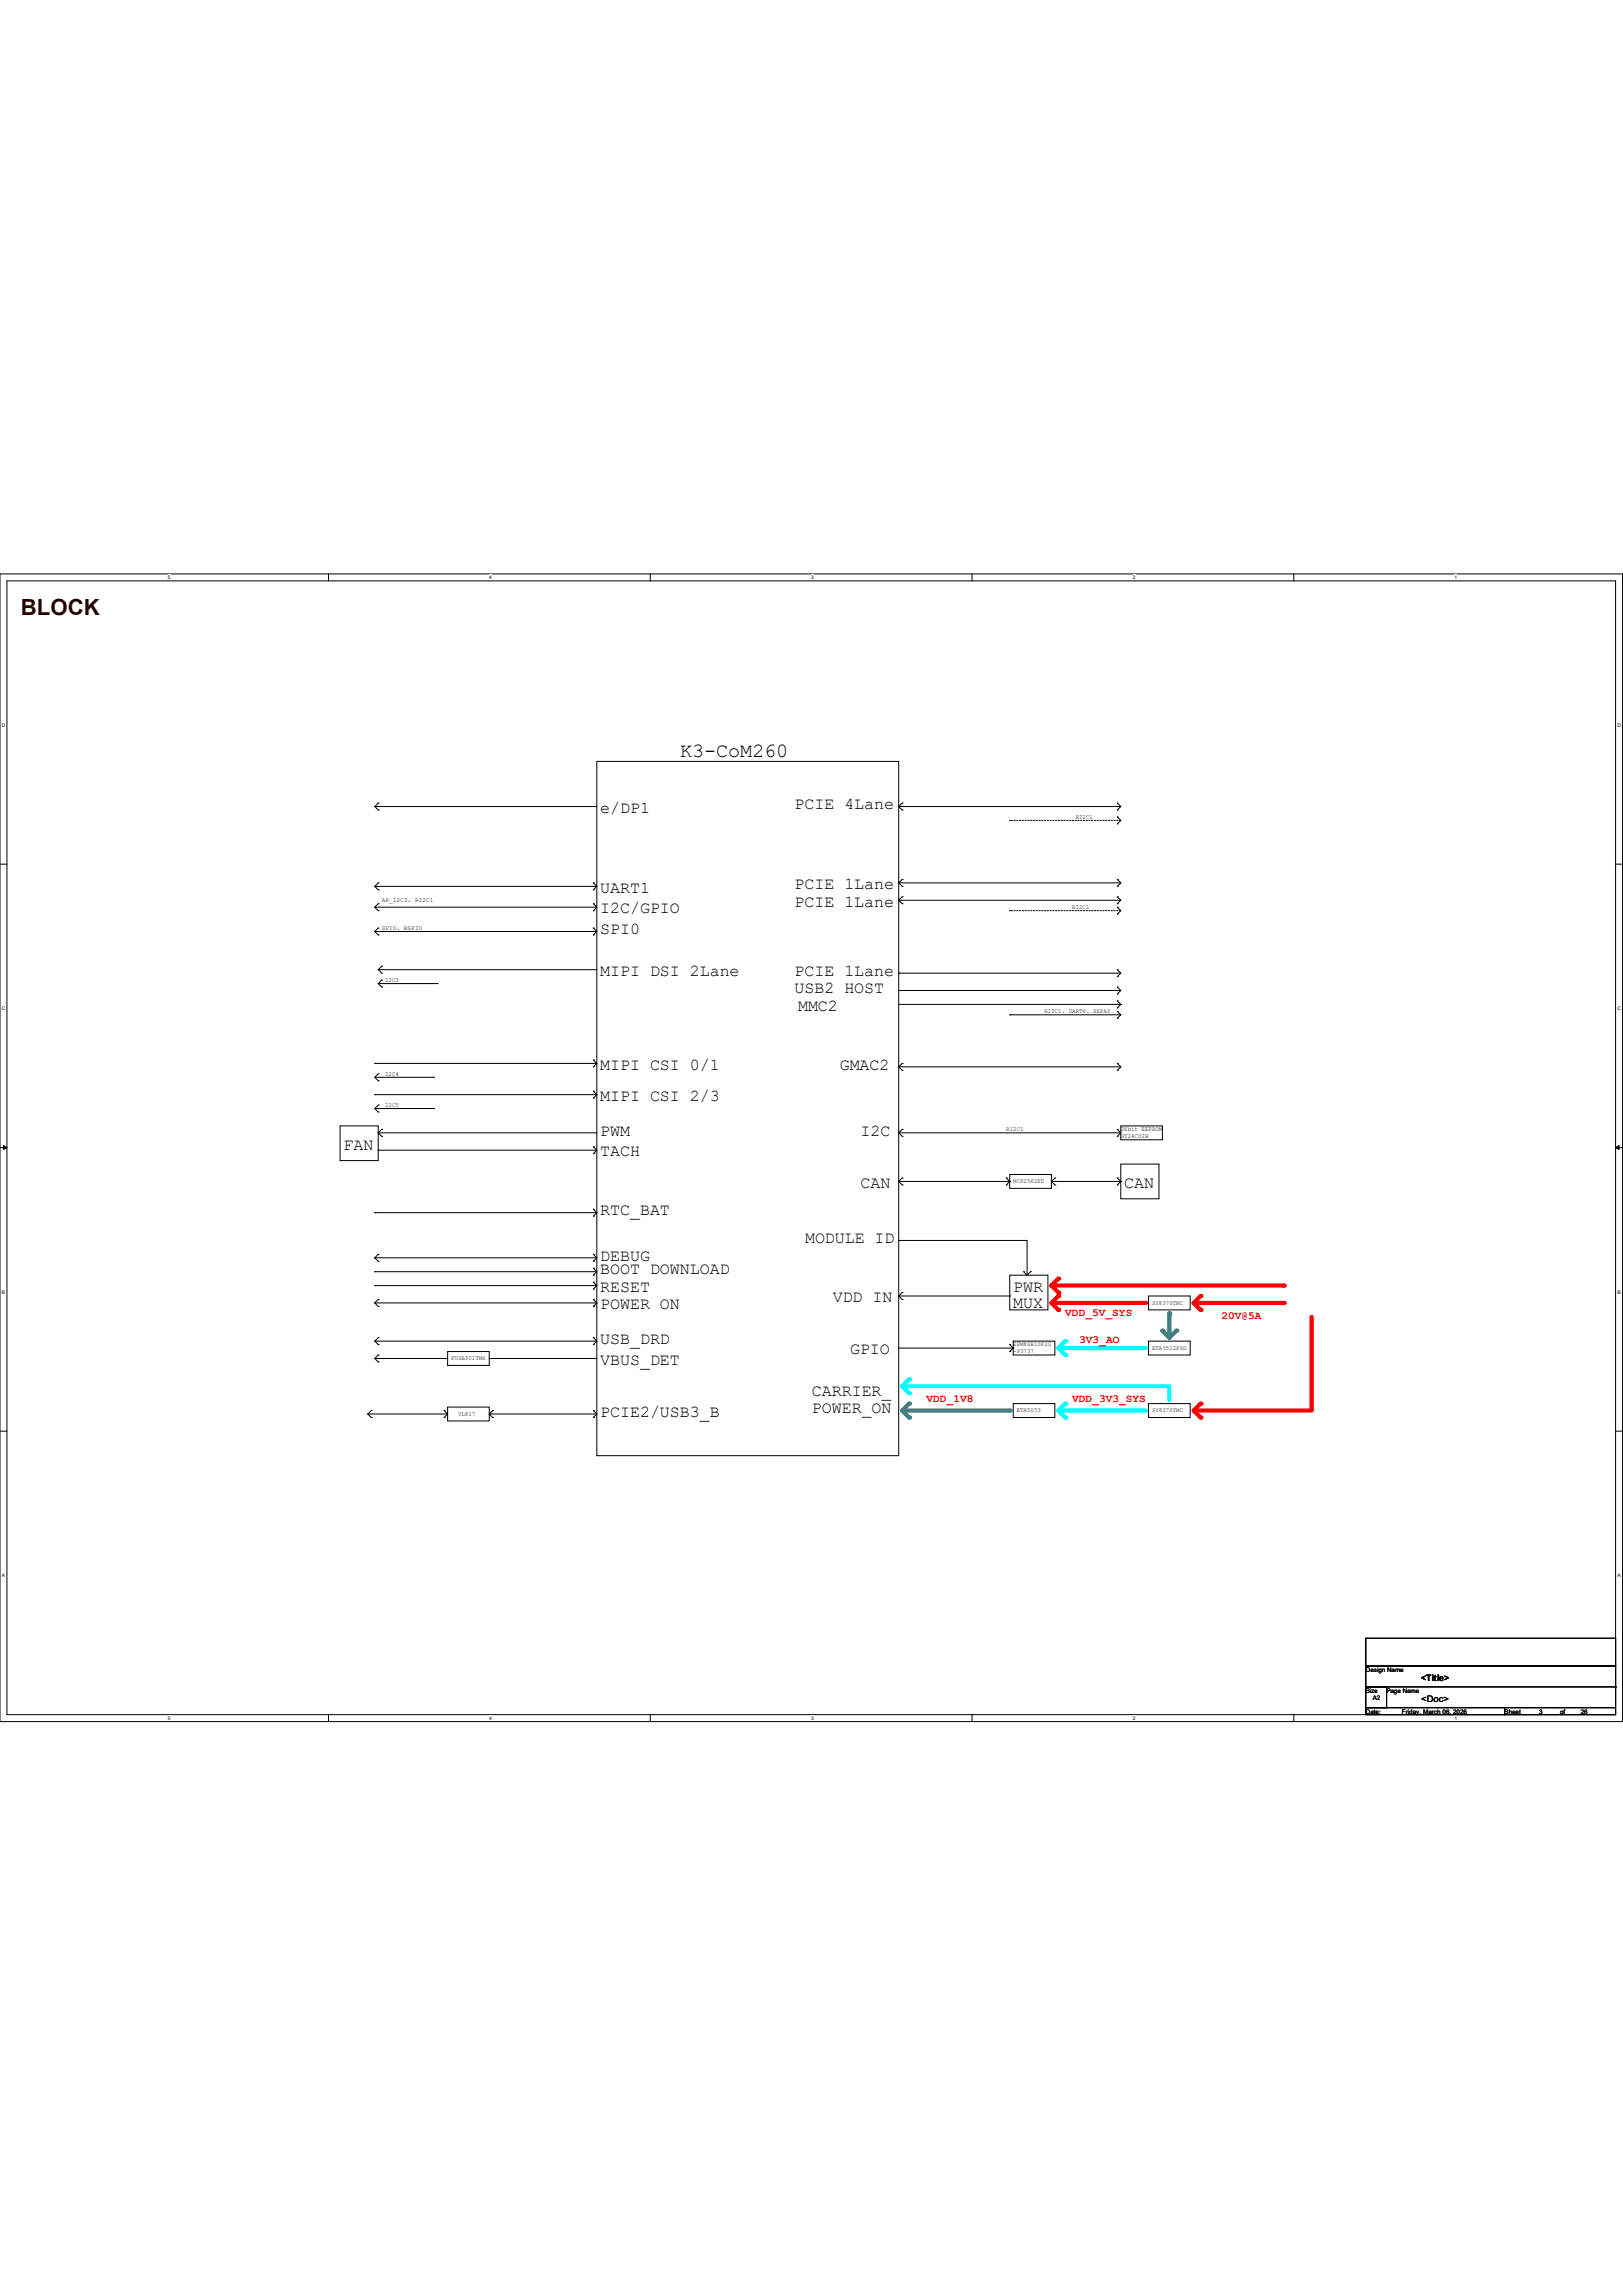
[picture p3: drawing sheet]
<svg xmlns="http://www.w3.org/2000/svg" width="297mm" height="420mm" viewBox="0 0 297 420" stroke-linecap="round" stroke-linejoin="round" font-family="sans-serif">
<defs><g id="words">
<text font-size="4.1" fill="#400000" x="3.8" y="112.6">BLOCK</text>
<text font-size="3.7" x="124.5" y="138.5">K3-CoM260</text>
<g font-size="3">
<text x="109.9" y="148.7">e/DP1</text>
<text x="145.4" y="148">PCIE 4Lane</text>
<text x="109.9" y="163.3">UART1</text>
<text x="109.9" y="167.1">I2C/GPIO</text>
<text x="145.4" y="162.6">PCIE 1Lane</text>
<text x="145.4" y="165.8">PCIE 1Lane</text>
<text x="109.9" y="170.9">SPI0</text>
<text x="109.9" y="178.5">MIPI DSI 2Lane</text>
<text x="145.4" y="178.5">PCIE 1Lane</text>
<text x="145.4" y="181.7">USB2 HOST</text>
<text x="146" y="184.9">MMC2</text>
<text x="109.9" y="195.7">MIPI CSI 0/1</text>
<text x="153.7" y="195.7">GMAC2</text>
<text x="109.9" y="201.4">MIPI CSI 2/3</text>
<text x="109.9" y="207.7">PWM</text>
<text x="157.5" y="207.7">I2C</text>
<text x="62.9" y="210.3">FAN</text>
<text x="109.9" y="211.5">TACH</text>
<text x="157.5" y="217.3">CAN</text>
<text x="205.7" y="217.3">CAN</text>
<text x="109.9" y="222.3">RTC_BAT</text>
<text x="147.3" y="227.4">MODULE ID</text>
<text x="109.9" y="233.1">BOOT DOWNLOAD</text>
<text x="109.9" y="230.6">DEBUG</text>
<text x="109.9" y="236.3">RESET</text>
<text x="109.9" y="239.5">POWER ON</text>
<text x="152.4" y="238.2">VDD IN</text>
<text x="185.4" y="236.3">PWR</text>
<text x="185.4" y="239.4">MUX</text>
<text x="109.9" y="245.8">USB_DRD</text>
<text x="109.9" y="249.6">VBUS_DET</text>
<text x="155.6" y="247.7">GPIO</text>
<text x="148.6" y="255.4">CARRIER_</text>
<text x="109.9" y="259.2">PCIE2/USB3_B</text>
<text x="148.6" y="258.4">POWER_ON</text>
</g>
<g font-size="2" fill="#f00">
<text x="194.9" y="240.7">VDD_5V_SYS</text>
<text x="197.5" y="245.7">3V3_AO</text>
<text x="223.5" y="241.3">20V@5A</text>
<text x="169.5" y="256.5">VDD_1V8</text>
<text x="196.2" y="256.5">VDD_3V3_SYS</text>
</g>
<g font-size="1.7">
<text x="260.1" y="311.3">&lt;Doc&gt;</text>
<text x="260.1" y="307.6">&lt;Title&gt;</text>
</g>
<g font-size="1.1">
<text x="196.8" y="149.8">RI2C1</text>
<text x="69.8" y="165">AP_I2C3、RI2C1</text>
<text x="196.2" y="166.3">RI2C1</text>
<text x="69.8" y="170.1">SPI0、RSPI0</text>
<text x="70.5" y="179.6">I2C3</text>
<text x="191.1" y="185.3">RI2C1、UART6、SSPA3</text>
<text x="70.5" y="196.8">I2C4</text>
<text x="70.5" y="202.5">I2C5</text>
<text x="184.1" y="206.9">RI2C1</text>
<text x="205.1" y="206.9">2Kbit EEPROM</text>
<text x="205.1" y="208.1">GT24C02B</text>
<text x="185.4" y="216.5">MCP2562FD</text>
<text x="210.8" y="238.7">SY8370TMC</text>
<text x="82.5" y="248.8">FUSB301TMX</text>
<text x="185.4" y="246.3">EFM8SB10F2G</text>
<text x="185.4" y="247.4">-P3737</text>
<text x="210.8" y="246.9">ETA3512FSG</text>
<text x="83.8" y="259">VL817</text>
<text x="186.1" y="258.4">ETA5053</text>
<text x="210.8" y="258.4">SY8370TMC</text>
<text x="249.9" y="305.9">Design Name</text>
<text x="249.9" y="309.7">Size</text>
<text x="251.2" y="310.9">A2</text>
<text x="253.7" y="309.7">Page Name</text>
<text x="249.9" y="313.5">Date:</text>
<text x="256.5" y="313.5">Friday, March 06, 2026</text>
<text x="275.3" y="313.5">Sheet</text>
<text x="281.7" y="313.5">3</text>
<text x="285.5" y="313.5">of</text>
<text x="289.3" y="313.5">26</text>
</g>
<g font-size=".9">
<text x="30.7" y="105.9">5</text>
<text x="89.5" y="105.9">4</text>
<text x="148.4" y="105.9">3</text>
<text x="207.3" y="105.9">2</text>
<text x="266.2" y="105.9">1</text>
<text x=".3" y="133">D</text>
<text x="296" y="133">D</text>
<text x=".3" y="184.8">C</text>
<text x="296" y="184.8">C</text>
<text x=".3" y="236.6">B</text>
<text x="296" y="236.6">B</text>
<text x=".3" y="288.5">A</text>
<text x="296" y="288.5">A</text>
<text x="30.7" y="314.6">5</text>
<text x="89.5" y="314.6">4</text>
<text x="148.4" y="314.6">3</text>
<text x="207.3" y="314.6">2</text>
<text x="266.2" y="314.6">1</text>
</g>
</g></defs>
<path d="M0 105h296.9v209.9h-296.9zM1.3 106.3h294.4v207.3h-294.4z" fill="none" stroke="#000" stroke-width=".18"/>
<g fill="#fff">
<path d="M30.7 105.1h.5v1h-.5z"/>
<path d="M30.7 313.8h.5v1h-.5z"/>
</g>
<path d="M60.1 105v1.3M60.1 313.6v1.3" fill="none" stroke="#000" stroke-width=".18"/>
<g fill="#fff">
<path d="M89.5 105.1h.5v1h-.5z"/>
<path d="M89.5 313.8h.5v1h-.5z"/>
</g>
<path d="M119 105v1.3M119 313.6v1.3" fill="none" stroke="#000" stroke-width=".18"/>
<g fill="#fff">
<path d="M148.4 105.1h.5v1h-.5z"/>
<path d="M148.4 313.8h.5v1h-.5z"/>
</g>
<path d="M177.9 105v1.3M177.9 313.6v1.3" fill="none" stroke="#000" stroke-width=".18"/>
<g fill="#fff">
<path d="M207.3 105.1h.5v1h-.5z"/>
<path d="M207.3 313.8h.5v1h-.5z"/>
</g>
<path d="M236.8 105v1.3M236.8 313.6v1.3" fill="none" stroke="#000" stroke-width=".18"/>
<g fill="#fff">
<path d="M266.2 105.1h.5v1h-.5z"/>
<path d="M266.2 313.8h.5v1h-.5z"/>
<path d="M.3 132.2h.7v1h-.7z"/>
<path d="M296 132.2h.6v1h-.6z"/>
<path d="M.3 184h.7v1h-.7z"/>
<path d="M296 184h.6v1h-.6z"/>
</g>
<path d="M0 158.1h1.3M295.7 158.1h1.2" fill="none" stroke="#000" stroke-width=".18"/>
<g fill="#fff">
<path d="M.3 235.8h.6v1.1h-.6z"/>
<path d="M296 235.8h.6v1.1h-.6z"/>
</g>
<path d="M0 209.9h1.3M295.7 209.9h1.2" fill="none" stroke="#000" stroke-width=".18"/>
<path d="M.6 209.5l.7 .4-.7 .4zM295.7 209.9l.6-.4v.8z" fill="#000" stroke="#000" stroke-width=".18"/>
<g fill="#fff">
<path d="M.3 287.7h.6v1h-.6z"/>
<path d="M296 287.7h.5v1h-.5z"/>
</g>
<g fill="none" stroke="#000" stroke-width=".18">
<path d="M109.2 139.3h55.3v127h-55.3zM68.6 147.5h.1M68.6 147.5h40.6M164.5 147.5h.1M164.5 147.5h40.6M68.6 162.1h.1M68.6 165.9h.1M68.6 170.4h.1M68.6 162.1h40.6M68.6 165.9h40.6M68.6 170.4h40.6M164.5 161.5h.1"/>
<path d="M164.5 164.7h.1M164.5 178h.1M164.5 161.5h40.6M164.5 164.7h40.6M164.5 178h40.6M68.6 194.5h.1M68.6 194.5h40.6M68.6 197.1h10.8M79.4 197.1h.1M164.5 181.2h.1M164.5 195.2h.1M164.5 181.2h40.6"/>
<path d="M164.5 195.2h40.6M184.8 185.6h.1M184.8 185.6h20.3M62.2 206h7v6.3h-7zM68.6 200.2h.1M68.6 200.2h40.6M68.6 202.8h10.8M69.2 207.2h.1M69.2 210.4h.1M69.2 207.2h40M69.2 210.4h40M79.4 202.8h.1"/>
<path d="M164.5 207.2h.1M164.5 207.2h40.6M205.1 206h7.6v2.5h-7.6zM68.6 221.8h.1M68.6 230.1h.1M68.6 232.6h.1M68.6 235.2h.1M68.6 238.3h.1M68.6 221.8h40.6M68.6 230.1h40.6M68.6 232.6h40.6M68.6 235.2h40.6"/>
<path d="M68.6 238.3h40.6M164.5 226.9h23.5v6.4M164.5 237.1h20.3M184.8 233.3h7v6.3h-7zM184.8 237.1h.1M210.2 237.1h7.6v2.5h-7.6zM67.3 258.7h.1M67.3 258.7h14.6M68.6 245.3h.1M68.6 248.5h.1M68.6 245.3h40.6M68.6 248.5h13.3"/>
<path d="M81.9 247.2h7.6v2.6h-7.6zM81.9 257.4h7.6v2.5h-7.6zM89.5 248.5h.1M89.5 258.7h.1M89.5 248.5h19.7M89.5 258.7h19.7M210.2 256.8h7.6v2.5h-7.6zM0 261.8h1.3M295.7 261.8h1.2"/>
</g>
<path d="M184.8 150.1h.1M205.1 150.1h-20.3M184.8 166.6h.1M205.1 166.6h-20.3" fill="none" stroke="#000" stroke-width=".18" stroke-dasharray=".3"/>
<path d="M218.4 238.3h16.5" fill="none" stroke="#f00" stroke-width=".76"/>
<circle cx="235" cy="238.3" r=".38" fill="#f00"/>
<path d="M192.4 235.2h42.5" fill="none" stroke="#f00" stroke-width=".76"/>
<circle cx="234.9" cy="235.2" r=".38" fill="#f00"/>
<path d="M219.7 237.1l-1.3 1.2M240 240.9v17.1h-20.9" fill="none" stroke="#f00" stroke-width=".76"/>
<path d="M165.1 236.4h.1M165.1 237.7h.1M165.1 236.4l-.6 .7 .6 .6M164.5 246.6h20.9M185.4 245.3h7.6v2.6h-7.6zM185.4 256.8h7.6v2.5h-7.6zM185.4 246.6h.1M210.2 245.3h7.6v2.6h-7.6z" fill="none" stroke="#000" stroke-width=".18"/>
<circle cx="219.7" cy="237.1" r=".38" fill="#f00"/>
<path d="M218.4 238.3l1.3 1.3" fill="none" stroke="#f00" stroke-width=".76"/>
<circle cx="219.7" cy="239.6" r=".38" fill="#f00"/>
<path d="M193.7 233.9l-1.3 1.3" fill="none" stroke="#f00" stroke-width=".76"/>
<circle cx="193.7" cy="233.9" r=".38" fill="#f00"/>
<path d="M192.4 235.2l1.3 1.2" fill="none" stroke="#f00" stroke-width=".76"/>
<circle cx="193.7" cy="236.4" r=".38" fill="#f00"/>
<path d="M194.9 245.3l-1.2 1.3" fill="none" stroke="#0ff" stroke-width=".76"/>
<circle cx="194.9" cy="245.3" r=".38" fill="#0ff"/>
<path d="M193.7 246.6l1.2 1.3" fill="none" stroke="#0ff" stroke-width=".76"/>
<circle cx="194.9" cy="247.9" r=".38" fill="#0ff"/>
<path d="M194.9 256.8l-1.2 1.2" fill="none" stroke="#0ff" stroke-width=".76"/>
<circle cx="194.9" cy="256.8" r=".38" fill="#0ff"/>
<path d="M193.7 258l1.2 1.3" fill="none" stroke="#0ff" stroke-width=".76"/>
<circle cx="194.9" cy="259.3" r=".38" fill="#0ff"/>
<path d="M219.7 256.8l-1.3 1.2" fill="none" stroke="#f00" stroke-width=".76"/>
<circle cx="219.7" cy="256.8" r=".38" fill="#f00"/>
<path d="M218.4 258l1.3 1.3" fill="none" stroke="#f00" stroke-width=".76"/>
<circle cx="219.7" cy="259.3" r=".38" fill="#f00"/>
<path d="M215.3 243.4l-1.3 1.3" fill="none" stroke="#00f" stroke-width=".76"/>
<circle cx="215.3" cy="243.4" r=".38" fill="#00f"/>
<path d="M212.7 243.4l1.3 1.3" fill="none" stroke="#00f" stroke-width=".76"/>
<circle cx="212.7" cy="243.4" r=".38" fill="#00f"/>
<g fill="none" stroke="#000" stroke-width=".18">
<path d="M69.2 148.2h.1M69.2 146.9h.1M69.2 146.9l-.6 .6 .6 .7M165.1 148.2h.1M165.1 146.9h.1M165.1 146.9l-.6 .6 .6 .7M204.5 150.7h.1M204.5 149.4h.1M204.5 148.2h.1M204.5 146.9h.1M204.5 149.4l.6 .7-.6 .6M204.5 146.9l.6 .6-.6 .7"/>
<path d="M69.2 162.8h.1M69.2 161.5h.1M69.2 166.6h.1M69.2 165.3h.1M69.2 171h.1M69.2 169.8h.1M69.2 161.5l-.6 .6 .6 .7M69.2 165.3l-.6 .6 .6 .7M69.2 169.8l-.6 .6 .6 .6M108.6 162.8h.1M108.6 161.5h.1M108.6 166.6h.1"/>
<path d="M108.6 165.3h.1M108.6 171h.1M108.6 169.8h.1M108.6 161.5l.6 .6-.6 .7M108.6 165.3l.6 .6-.6 .7M108.6 169.8l.6 .6-.6 .6M165.1 165.3h.1M165.1 164h.1M165.1 162.1h.1M165.1 160.9h.1M165.1 164l-.6 .7 .6 .6M165.1 160.9l-.6 .6 .6 .6"/>
<path d="M204.5 178.6h.1M204.5 177.4h.1M204.5 167.2h.1M204.5 165.9h.1M204.5 165.3h.1M204.5 164h.1M204.5 162.1h.1M204.5 160.9h.1M204.5 165.9l.6 .7-.6 .6M204.5 177.4l.6 .6-.6 .6M204.5 164l.6 .7-.6 .6M204.5 160.9l.6 .6-.6 .6"/>
<path d="M69.2 197.7h.1M69.2 196.4h.1M69.2 196.4l-.6 .7 .6 .6M165.1 195.8h.1M165.1 194.5h.1M165.1 194.5l-.6 .7 .6 .6M204.5 195.8h.1M204.5 194.5h.1M204.5 186.3h.1M204.5 185h.1M204.5 181.8h.1M204.5 180.6h.1"/>
<path d="M204.5 194.5l.6 .7-.6 .6M204.5 185l.6 .6-.6 .7M204.5 180.6l.6 .6-.6 .6M69.2 203.4h.1M69.2 202.1h.1M69.2 202.1l-.6 .7 .6 .6M69.8 207.9h.1M69.8 206.6h.1M69.8 206.6l-.6 .6 .6 .7M108.6 211h.1M108.6 209.8h.1M108.6 209.8l.6 .6-.6 .6"/>
<path d="M165.1 207.9h.1M165.1 206.6h.1M165.1 206.6l-.6 .6 .6 .7M204.5 207.9h.1M204.5 206.6h.1M204.5 206.6l.6 .6-.6 .7M69.2 230.7h.1M69.2 229.4h.1M69.2 239h.1M69.2 237.7h.1M69.2 229.4l-.6 .7 .6 .6M69.2 237.7l-.6 .6 .6 .7"/>
<path d="M108.6 222.5h.1M108.6 221.2h.1M108.6 239h.1M108.6 237.7h.1M108.6 235.8h.1M108.6 234.5h.1M108.6 230.7h.1M108.6 229.4h.1M108.6 233.3h.1M108.6 232h.1M108.6 221.2l.6 .6-.6 .7M108.6 237.7l.6 .6-.6 .7"/>
<path d="M108.6 234.5l.6 .7-.6 .6M108.6 229.4l.6 .7-.6 .6M108.6 232l.6 .6-.6 .7M187.3 232.6h.1M187.3 232.6l.7 .7 .6-.7M188.6 232.6h.1M67.9 259.3h.1M67.9 258h.1M67.9 258l-.6 .7 .6 .6M69.2 246h.1M69.2 244.7h.1M69.2 249.1h.1"/>
<path d="M69.2 247.9h.1M69.2 244.7l-.6 .6 .6 .7M69.2 247.9l-.6 .6 .6 .6M108.6 246h.1M108.6 244.7h.1M108.6 259.3h.1M108.6 258h.1M108.6 244.7l.6 .6-.6 .7M108.6 258l.6 .7-.6 .6M184.8 246h.1M184.8 247.2h.1M184.8 246l.6 .6-.6 .6"/>
</g>
<path d="M193.7 237.1l-1.3 1.2" fill="none" stroke="#f00" stroke-width=".76"/>
<circle cx="193.7" cy="237.1" r=".38" fill="#f00"/>
<path d="M192.4 238.3l1.3 1.3" fill="none" stroke="#f00" stroke-width=".76"/>
<circle cx="193.7" cy="239.6" r=".38" fill="#f00"/>
<path d="M193 238.3h16.5" fill="none" stroke="#f00" stroke-width=".76"/>
<circle cx="209.5" cy="238.3" r=".38" fill="#f00"/>
<path d="M164.5 216.1h20.3M184.8 214.8h7.6v2.6h-7.6zM184.8 216.1h.1M192.4 216.1h12.7M205.1 212.9h7v6.4h-7zM205.1 216.1h.1" fill="none" stroke="#000" stroke-width=".18"/>
<path d="M193.7 246.6h15.8" fill="none" stroke="#0ff" stroke-width=".76"/>
<circle cx="209.5" cy="246.6" r=".38" fill="#0ff"/>
<path d="M214 240.2v4.5" fill="none" stroke="#00f" stroke-width=".76"/>
<circle cx="214" cy="240.2" r=".38" fill="#00f"/>
<path d="M193.7 258h15.8" fill="none" stroke="#0ff" stroke-width=".76"/>
<circle cx="209.5" cy="258" r=".38" fill="#0ff"/>
<path d="M166.4 256.8l-1.3 1.2" fill="none" stroke="#408080" stroke-width=".76"/>
<circle cx="166.4" cy="256.8" r=".38" fill="#408080"/>
<path d="M165.1 258l1.3 1.3" fill="none" stroke="#408080" stroke-width=".76"/>
<circle cx="166.4" cy="259.3" r=".38" fill="#408080"/>
<path d="M166.4 252.3l-1.3 1.3" fill="none" stroke="#0ff" stroke-width=".76"/>
<circle cx="166.4" cy="252.3" r=".38" fill="#0ff"/>
<path d="M165.1 253.6l1.3 1.2" fill="none" stroke="#0ff" stroke-width=".76"/>
<circle cx="166.4" cy="254.8" r=".38" fill="#0ff"/>
<path d="M165.1 258h19.7" fill="none" stroke="#408080" stroke-width=".76"/>
<circle cx="184.8" cy="258" r=".38" fill="#408080"/>
<path d="M165.1 253.6h48.9v2.5" fill="none" stroke="#0ff" stroke-width=".76"/>
<g fill="none" stroke="#000" stroke-width=".18">
<path d="M69.2 177.4h.1M69.2 177.4h40M69.2 177.4l.6 .6M69.2 179.9h10.8M69.2 179.9l.6 .7M69.8 178h.1M69.8 176.7h.1M69.8 179.3h.1M69.8 176.7l-.6 .7M69.8 179.3l-.6 .6M80 179.9h.1M69.8 180.6h.1"/>
<path d="M108.6 193.9h.1M108.6 195.2h.1M108.6 199.6h.1M108.6 193.9l.6 .6-.6 .7M108.6 199.6l.6 .6-.6 .7M164.5 183.7h40.6M204.5 183.1h.1M204.5 184.4h.1M204.5 183.1l.6 .6M205.1 183.7h.1M205.1 183.7l-.6 .7M108.6 200.9h.1"/>
<path d="M165.1 216.7h.1M165.1 215.5h.1M165.1 215.5l-.6 .6 .6 .6M184.1 216.7h.1M184.1 215.5h.1M184.1 215.5l.7 .6-.7 .6M193 216.7h.1M193 215.5h.1M193 215.5l-.6 .6 .6 .6M204.5 216.7h.1M204.5 215.5h.1M204.5 215.5l.6 .6-.6 .6"/>
<path d="M81.3 258h.1M81.3 259.3h.1M81.3 258l.6 .7-.6 .6M90.2 258h.1M90.2 259.3h.1M90.2 258l-.7 .7 .7 .6M249.9 299.7h45.8v5.1h-45.8zM249.9 304.8h45.8v3.8h-45.8zM249.9 308.6h3.8v3.8h-3.8zM249.9 312.4h25.4v1.2h-25.4zM275.3 312.4h20.4v1.2h-20.4zM295.7 308.6h.1"/>
<path d="M295.7 308.6v3.8"/>
</g>
<use href="#words"/>
</svg>
